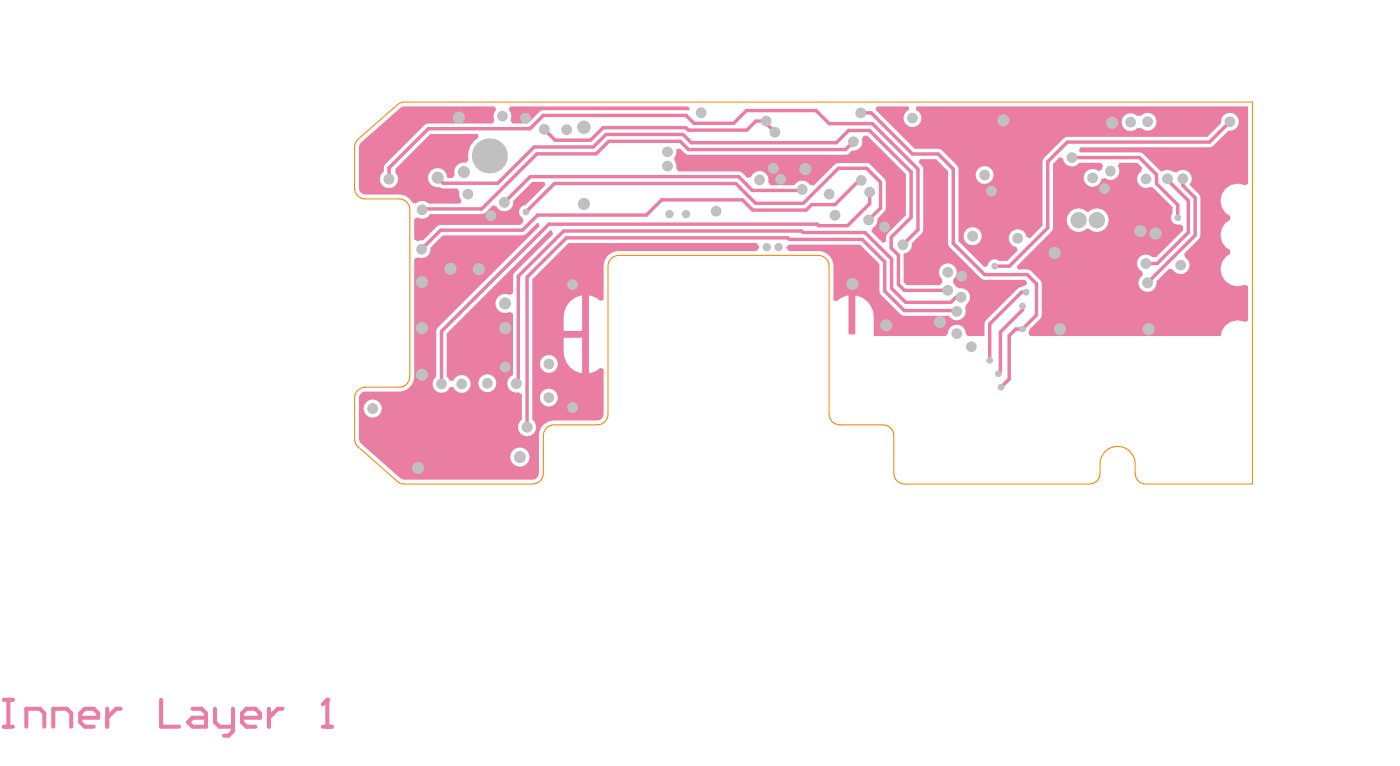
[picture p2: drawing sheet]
<svg xmlns="http://www.w3.org/2000/svg" width="173mm" height="95mm" viewBox="0 0 173 95" stroke-linecap="round" stroke-linejoin="round" font-family="sans-serif">
<path d="M44.2 17.2l4.9-4.3 .5-.3h.3h104.7v47.1h-13.1a1.33 1.33 0 0 1-1.3-1.3 3 3 0 0 0-.8-2.7 2.17 2.17 0 0 0-2.3-.4 2.17 2.17 0 0 0-1.3 2 2.43 2.43 0 0 1-.3 1.9 1.33 1.33 0 0 1-1 .5h-22.8a1.33 1.33 0 0 1-1.3-1.3v-4.6a1.33 1.33 0 0 0-1.4-1.4h-5.3a1.33 1.33 0 0 1-1.3-1.3v-18.2a1.33 1.33 0 0 0-1.4-1.4h-24.6a1.33 1.33 0 0 0-1.3 1.4v18.2a1.33 1.33 0 0 1-1.4 1.3h-5.3a1.33 1.33 0 0 0-1.3 1.4v4.6a1.33 1.33 0 0 1-1.4 1.3h-16.1l-.5-.3-4.9-4.2a1.32 1.32 0 0 1-.4-1v-5.1a1.33 1.33 0 0 1 1.3-1.3h4.2a1.33 1.33 0 0 0 1.3-1.3v-20.6a1.33 1.33 0 0 0-1.3-1.4h-4.2a1.33 1.33 0 0 1-1.3-1.3v-5a1.32 1.32 0 0 1 .4-1z" fill="none" stroke="#fd8300" stroke-width=".12"/>
<g fill="#e97da2">
<path d="M63 13.1h22l.2 .4-.2 .1h-17.9l-.5 .2-1.4 1.4h-2l-.2-.4a1.07 1.07 0 0 0-.2-1.2z"/>
<path d="M51.1 27l.5-.2a1.05 1.05 0 0 0 1.5-.4h6.4l.4-.2 .9-.9 .5 .2a1.09 1.09 0 0 0 1.3 .5 1.09 1.09 0 0 0 .8-1.2l2.3-2.4h1.5l.2 .4-2.5 2.5a.83 .83 0 0 0-.8 .7 .83 .83 0 0 0 .4 .9l.1 .5-.3 .4h-10.1l-2 1.9-.6 .1-.5-.2z"/>
<path d="M44.6 17.6l4.8-4.2 .4-.2 11.3-.1 .2 .5a1.07 1.07 0 0 0-.2 1.2l-.3 .4-8.2 .1-5 5-.2 .2v.7a1.12 1.12 0 0 0-.2 1.6 1.12 1.12 0 0 0 1.6 .1 1.12 1.12 0 0 0 0-1.6v-.4l4.4-4.4h5.8l.1 .5a2.6 2.6 0 0 0-1.3 2.7l-.3 .4a1.15 1.15 0 0 0-1.4 1.4l-.2 .5h-.6a1.19 1.19 0 0 0-1.3-1.3 1.19 1.19 0 0 0-1.1 1.3 1.19 1.19 0 0 0 1.4 1.1l.4 .2h1.8l.2 .4v.3v.4l.3 .3-.2 .4h-3.9a1.08 1.08 0 0 0-1.5 0l-.5-.1a1.88 1.88 0 0 0-1.6-1h-4.2l-.3-.1-.3-.2-.2-.5v-5l.1-.3z"/>
<path d="M97.1 30.5l.3-.3h8.8l2.4 2.4v3.6l2.6 2.6 .4 .2h5.6a1.1 1.1 0 0 0 1.4 .4 1.1 1.1 0 0 0 .6-1.4l.2-.5a1.08 1.08 0 0 0 .3-1.3 1.08 1.08 0 0 0-1.2-.6l-.4-.2-.4-.4v-.5a1.1 1.1 0 0 0 .1-1.6 1.1 1.1 0 0 0-1.6-.1 1.1 1.1 0 0 0 .1 1.6l.1 .5-.4 .3h-4.1l-.3-.4-.1-3.5a1.07 1.07 0 0 0 1.1-1.3l1.2-1.2 .2-.4v-7.5l-.2-.5-.4-.4 .2-.3h2l1.5 1.4v8.9l.1 .5 4.1 4h5.3l.2 .4-.1 .3-1 .4-4 3.9-.1 .5v1.5h-2.1l-.3-.3a1.11 1.11 0 0 0-1.1-1.1 1.11 1.11 0 0 0-1.1 1.1l-.2 .3h-8.9v-2.4a2.65 2.65 0 0 0-2.3-2.6v4.8h-.8v-4.8l-1 .3-.5 .4-.4-.1v-4.2a1.87 1.87 0 0 0-1.9-1.9h-3.6z"/>
<path d="M83.5 18.4l.5-.1 .5 .6 .5 .2h19.4h.3l.5-.5a1.07 1.07 0 0 0 1.2-1.4l.3-.4h.4l4.8 4.7v5.1l-2.3 2.2-.2 .5v.5l-.4 .2-1.4-1.4 .1-.5a1.02 1.02 0 0 0 .6-1.1l1-1.1 .1-3.4-.2-.5-1.9-1.8h-4l-2.8 2.7-.5-.1a1.07 1.07 0 0 0-1.9 .1h-3l-.2-.5a1.1 1.1 0 0 0-.8-1.3 1.1 1.1 0 0 0-1.4 .7l-.4 .2-.6-.7-.5-.1h-7.4l-.3-.5a1.6 1.6 0 0 0-.3-1.1 1.92 1.92 0 0 0 .3-1.2z"/>
<path d="M51.1 32l.5-.3a1.08 1.08 0 0 0 1.1 0 1.08 1.08 0 0 0 .4-1.1l1.6-1.5h9.8l.5-.2 1.4-1.4 .2 .4-12.5 12.5-.2 .5v5.6a1.1 1.1 0 0 0-.1 1.8 1.1 1.1 0 0 0 1.7-.5h.5a1.11 1.11 0 0 0 1.7 .5 1.11 1.11 0 0 0 0-1.8 1.11 1.11 0 0 0-1.7 .5h-.5l-.3-.5v-5.3l12.7-12.8h.2l.2 .5-4.9 4.9-.1 2.4-.4 .2a1.18 1.18 0 0 0-1.7 1.1 1.18 1.18 0 0 0 1.7 1l.4 .2v7.6a1.11 1.11 0 0 0-.6 1.4 1.11 1.11 0 0 0 1.3 .7l.4 .3v3.1a1.11 1.11 0 0 0-.2 1.7 1.11 1.11 0 0 0 1.7 0 1.11 1.11 0 0 0-.2-1.7v-17.3l4.5-4.5h23.2l.3 .4v.2l-.3 .4h-17a1.88 1.88 0 0 0-1.9 1.9v4.1l-.4 .1-.5-.3-.9-.3v9.6l.9-.3 .5-.4 .4 .1v5.8l-.3 .4-.5 .2h-5.3a1.88 1.88 0 0 0-1.9 1.9v4.6l-.1 .5-.5 .3h-16.1l-.4-.2-4.8-4.2-.2-.3-.1-.4v-5l.2-.5 .3-.2 .3-.1h4.2a1.88 1.88 0 0 0 1.8-1.8zM70.4 37.2l-.4 .6-.3 .6-.1 .7v1.7h2.3v-4.3l-1 .3zM66.7 44.9a1.11 1.11 0 0 0 2.2 0 1.11 1.11 0 0 0-2.2 0zM69.6 41.7v1.7a2.64 2.64 0 0 0 2.3 2.7v-4.4zM59.1 47.3a1.11 1.11 0 0 0 2.2 0 1.11 1.11 0 0 0-2.2 0zM66.7 49.1a1.11 1.11 0 0 0 2.2 0 1.11 1.11 0 0 0-2.2 0zM44.9 50.4a1.13 1.13 0 0 0 2.2 0 1.13 1.13 0 0 0-2.2 0zM63 56.4a1.2 1.2 0 0 0 2.4 0 1.2 1.2 0 0 0-2.4 0z"/>
<path d="M108.3 13.1h3.9v.5a1.11 1.11 0 0 0-.4 1.7 1.11 1.11 0 0 0 1.7 0 1.11 1.11 0 0 0-.4-1.7v-.5h41v9.6l-.4 .2a2.12 2.12 0 0 0-2.8 1 2.12 2.12 0 0 0 1 2.8v.4a2.12 2.12 0 0 0-1.2 1.9 2.12 2.12 0 0 0 1.2 1.9v.4a2.12 2.12 0 0 0-1 2.8 2.12 2.12 0 0 0 2.8 1l.4 .2v4.3l-.4 .1a2.08 2.08 0 0 0-3 1.8h-23.5l-.2-.4 .1-.4 1.5-1.6v-4.1l-.2-.4-1.1-1.2-.5-.1h-1.1l-.2-.4 4.5-4.5v-8.2l.8-.8 .5 .2a1.08 1.08 0 0 0 .8 .9 1.08 1.08 0 0 0 1.1-.4h2.8l.2 .4-.2 .4-.4 .2a1.1 1.1 0 0 0-1.7 .3 1.1 1.1 0 0 0 .6 1.6 1.1 1.1 0 0 0 1.5-.9l.4-.1a1.09 1.09 0 0 0 1.5-.1 1.09 1.09 0 0 0 .1-1.4l.2-.4h2.2l.6 .6-.1 .5a1.09 1.09 0 0 0-.4 1.5 1.09 1.09 0 0 0 1.5 .4h.3l2.5 2.5v.7a.84 .84 0 0 0-.1 1 .84 .84 0 0 0 1 .4l.4 .3v.4l-3.4 3.4-.4-.1a1.11 1.11 0 0 0-1.7 .2 1.11 1.11 0 0 0 .4 1.6l.1 .5a1.11 1.11 0 0 0 .1 1.9 1.11 1.11 0 0 0 1.6-1.2l1.6-1.5 .4 .1a1.09 1.09 0 0 0 1.8 .2 1.09 1.09 0 0 0-.3-1.7l-.1-.5 1.8-1.8 .2-.5v-4.8l-1.3-1.4a1.11 1.11 0 0 0-.1-1.5 1.11 1.11 0 0 0-1.5 0l-.5-.1a1.01 1.01 0 0 0-1.2 0l-.3-.1-2.4-2.2-7.5-.1-.2-.2 .2-.4h15.9l.5-.2 1.9-1.9a1.1 1.1 0 0 0 1.3-1 1.1 1.1 0 0 0-1.2-1.2 1.1 1.1 0 0 0-1 1.3l-1.7 1.7h-17.6l-2.7 2.8-.1 8.2-1.5 1.5-.5-.2a1.1 1.1 0 0 0-1.1-.9 1.1 1.1 0 0 0-1 1 1.1 1.1 0 0 0 .9 1.2l.2 .4-1.3 1.3h-1a.84 .84 0 0 0-.9-.1 .84 .84 0 0 0-.5 .7l-.5 .2-3.2-3.2v-8.9l-.1-.5-2.1-2h-3.2l-4.8-4.8zM138.8 14.3a1.11 1.11 0 0 0 0 1.6 1.11 1.11 0 0 0 1.6-.1h.5a1.11 1.11 0 0 0 1.6 0 1.11 1.11 0 0 0 0-1.6 1.11 1.11 0 0 0-1.6 .1h-.5a1.11 1.11 0 0 0-1.6 0zM120.5 21.6a1.11 1.11 0 0 0 2.2 0 1.11 1.11 0 0 0-2.2 0zM132.1 26.1a1.46 1.46 0 0 0 0 2.1 1.46 1.46 0 0 0 2.1 0h.2a1.47 1.47 0 0 0 2.1 0 1.47 1.47 0 0 0 0-2.1 1.47 1.47 0 0 0-2.1 0h-.2a1.47 1.47 0 0 0-2.1 0zM119 29.2a1.13 1.13 0 0 0 2.2 0 1.13 1.13 0 0 0-2.2 0z"/>
</g>
<g fill="none" stroke="#e97da2" stroke-width=".42">
<path d="M65.6 15.7h.1M67.2 16l1.3 1.3h4.4l1.6-1.5h10.2l.3 .3h7.2l1.1-1.2h1.3v.3l1.1 1.1M105.4 17.5l-1 1h-19.4l-1-1.1h-8.8l-1.6 1.6h-7.3l-6.8 6.8h-7.2l-.2 .1M106.3 13.9h1.3l5.1 5.1h3.1l1.9 1.9v9.1l3.9 3.9h5.2l1.2 1.1v3.9l-1.7 1.7h-.9l-.8 .8v5.4l-1 1M132.3 19.5h8.4l2.1 2.1v1.1l2.6 2.6v1.6M151.9 15l-2.6 2.5h-17.5l-2.4 2.5v8.1l-4.8 4.8h-1.8M48 22.1h.1M48 20.7v1.4M48 20.7h.1M48 20.7l4.9-4.8h12.5l1.7-1.7h17.6l1 1h4.9l1.6-1.6h8.6l1.6 1.7h5.3l5.6 5.6v7.5l-1.8 1.8M54 21.9l.7 .7h6.8l4.4-4.5h7.4l1.5-1.5h9.5l1.1 1h17.9l1.5-1.5h2.6l5.1 5.1v5.6l-2.5 2.5v1.3l.9 .9v3.6l.8 .7h5.3M64.9 26.2l3.6-3.6h22.4l2.4 2.5h5.9l4.3-4.3h3.5l1.7 1.7v3.2l-1.5 1.5"/>
<path d="M91.3 23.1h.1M92.2 22.8h.1M99.1 23.4l.1 .1h-6.3l-1.7-1.7h-25.7l-3.2 3.2M106.3 22.3h-.2l-3 3h-2.9l-.7 .6h-6.6l-1.2-1.2h-10l-1.9 1.8h-13.4l-1.9 1.9h-10.1l-2.3 2.4M107.4 23.7v1.4l-2.8 2.8h-3.5l-.2-.2h-33.1l-13.3 13.2v6.5M118.1 38.4l-.1-.1h-6.4l-2.4-2.4v-3.6l-2.7-2.8h-9l-.2-.1h-27.4l-4.8 4.8v18.5M118.7 36.7h-.6l-.7 .6h-5.6l-1.7-1.7v-3.6l-3.3-3.3h-7.6l-.2-.2h-29.4l-5.6 5.6v13l-.3 .2M126.3 37.8v.5l-2.8 2.7v4.9l-.2 .2M126.7 36.1h-.6l-3.9 3.9v4.5M144.2 21.7v.4M144.5 22.6l2.2 2.2v3.9l-3.8 3.8h-1.4M146 22.1v.8l1.6 1.5v4.6l-5.9 5.9"/>
<path d="M118.1 41v.2"/>
</g>
<g fill="none" stroke="#e97da2" stroke-width=".5">
<path d="M.5 86.4h1.1M.5 89.7h1.1M1 86.4v3.3M3.3 89.7v-2.2h1.6l.6 .5v1.7M6.6 89.7v-2.2h1.6l.6 .5v1.7M9.9 88.6h2.2v-.6l-.5-.5h-1.1l-.6 .5v1.1l.6 .6h1.1M13.2 87.5v2.2M14.9 87.5h-.6l-1.1 1.1M19.9 86.4v3.3h2.2M23.8 87.5h1.1l.5 .5v1.7h-1.6l-.6-.6 .6-.5h1.6M26.5 87.5v1.6l.6 .6h1.7M28.8 87.5v2.7l-.6 .6h-.5"/>
<path d="M29.9 88.6h2.2v-.6l-.6-.5h-1.1l-.5 .5v1.1l.5 .6h1.1M33.2 87.5v2.2M34.9 87.5h-.6l-1.1 1.1M39.9 89.7h1.1M40.4 86.4v3.3"/>
</g>
<circle cx="40.4" cy="86.4" r=".25" fill="#e97da2"/>
<path d="M40.4 86.4l-.5 .5" fill="none" stroke="#e97da2" stroke-width=".5"/>
<g fill="#c0c0c0">
<circle cx="103.1" cy="26.6" r=".67"/>
<circle cx="107.2" cy="27.2" r=".67"/>
<circle cx="102.4" cy="24" r=".67"/>
<circle cx="112.7" cy="14.6" r=".67"/>
<circle cx="105.2" cy="35" r=".75"/>
<circle cx="116.1" cy="39.7" r=".75"/>
<circle cx="118.1" cy="41.2" r=".67"/>
<circle cx="84.7" cy="26.4" r=".52"/>
<circle cx="82.7" cy="26.4" r=".52"/>
<circle cx="88.4" cy="26.1" r=".67"/>
<circle cx="96.1" cy="30.5" r=".52"/>
<circle cx="94.7" cy="30.5" r=".52"/>
<circle cx="135.4" cy="27.2" r="1.01"/>
<circle cx="60.6" cy="26.6" r=".67"/>
<circle cx="72.1" cy="15.7" r=".83"/>
<circle cx="64.9" cy="14.6" r=".67"/>
<circle cx="70.7" cy="35.1" r=".67"/>
<circle cx="82.4" cy="18.7" r=".67"/>
<circle cx="82.4" cy="20.5" r=".67"/>
<circle cx="144.2" cy="22.1" r=".67"/>
<circle cx="141.5" cy="22.1" r=".67"/>
<circle cx="146" cy="22.1" r=".67"/>
<circle cx="137.1" cy="21.1" r=".67"/>
<circle cx="136.4" cy="23.3" r=".67"/>
<circle cx="137.3" cy="15.2" r=".75"/>
<circle cx="109.2" cy="28" r=".67"/>
<circle cx="106.3" cy="22.3" r=".67"/>
<circle cx="94.6" cy="14.9" r=".67"/>
<circle cx="122.4" cy="23.6" r=".67"/>
<circle cx="107.4" cy="23.7" r=".67"/>
<circle cx="106.3" cy="13.9" r=".67"/>
<circle cx="105.4" cy="17.5" r=".67"/>
<circle cx="122.8" cy="32.9" r=".42"/>
<circle cx="132.3" cy="19.5" r=".67"/>
<circle cx="139.6" cy="15.1" r=".67"/>
<circle cx="141.7" cy="15" r=".67"/>
<circle cx="111.5" cy="30.2" r=".67"/>
<circle cx="72.1" cy="25.2" r=".75"/>
<circle cx="119.9" cy="42.8" r=".67"/>
<circle cx="130.2" cy="31.2" r=".75"/>
<circle cx="145.4" cy="26.9" r=".42"/>
<circle cx="99.1" cy="23.4" r=".67"/>
<circle cx="117" cy="33.6" r=".67"/>
<circle cx="134.9" cy="22" r=".67"/>
<circle cx="121.6" cy="21.6" r=".67"/>
<circle cx="133.2" cy="27.2" r="1.01"/>
<circle cx="142.7" cy="28.8" r=".75"/>
<circle cx="151.9" cy="15" r=".67"/>
<circle cx="62" cy="14.3" r=".67"/>
<circle cx="52.1" cy="46.3" r=".75"/>
<circle cx="56.7" cy="14.5" r=".75"/>
<circle cx="59.1" cy="33.2" r=".75"/>
<circle cx="55.6" cy="33.2" r=".75"/>
<circle cx="109.4" cy="40.2" r=".75"/>
<circle cx="123.6" cy="47.8" r=".42"/>
<circle cx="130.9" cy="40.6" r=".75"/>
<circle cx="126.3" cy="40.6" r=".42"/>
<circle cx="123.3" cy="46.1" r=".42"/>
<circle cx="126.3" cy="37.8" r=".42"/>
<circle cx="122.2" cy="44.5" r=".42"/>
<circle cx="125.7" cy="29.4" r=".67"/>
<circle cx="126.7" cy="36.1" r=".42"/>
<circle cx="67.8" cy="44.9" r=".67"/>
<circle cx="52.1" cy="30.8" r=".67"/>
<circle cx="52.1" cy="34.8" r=".75"/>
<circle cx="52.1" cy="25.9" r=".67"/>
<circle cx="96.4" cy="22.1" r=".67"/>
<circle cx="99.4" cy="20.9" r=".75"/>
<circle cx="67.2" cy="16" r=".67"/>
<circle cx="70" cy="16" r=".67"/>
<circle cx="67.8" cy="49.1" r=".67"/>
<circle cx="62.4" cy="40.5" r=".75"/>
<circle cx="60.2" cy="47.3" r=".67"/>
<circle cx="57" cy="47.4" r=".67"/>
<circle cx="62.4" cy="37.5" r=".75"/>
<circle cx="93.8" cy="22.2" r=".67"/>
<circle cx="95.5" cy="20.8" r=".67"/>
<circle cx="62.3" cy="25" r=".67"/>
<circle cx="57.8" cy="24" r=".67"/>
<circle cx="86.6" cy="13.9" r=".67"/>
<circle cx="64.9" cy="26.2" r=".42"/>
<circle cx="95.7" cy="16.3" r=".67"/>
<circle cx="145.8" cy="32.7" r=".67"/>
<circle cx="118.7" cy="36.7" r=".67"/>
<circle cx="117" cy="35.8" r=".67"/>
<circle cx="52.1" cy="40.5" r=".75"/>
<circle cx="141.8" cy="40.6" r=".75"/>
<circle cx="140.8" cy="28.5" r=".75"/>
<circle cx="141.7" cy="34.9" r=".68"/>
<circle cx="141.5" cy="32.5" r=".67"/>
<circle cx="118.8" cy="34.1" r=".67"/>
<circle cx="118.1" cy="38.4" r=".67"/>
<circle cx="123.9" cy="14.9" r=".75"/>
<circle cx="64.2" cy="56.4" r=".75"/>
<circle cx="46" cy="50.4" r=".68"/>
<circle cx="54.5" cy="47.4" r=".67"/>
<circle cx="51.6" cy="57.8" r=".75"/>
<circle cx="54" cy="21.9" r=".75"/>
<circle cx="57.3" cy="21.2" r=".75"/>
<circle cx="65.1" cy="52.7" r=".68"/>
<circle cx="63.7" cy="47.3" r=".68"/>
<circle cx="70.7" cy="50.3" r=".67"/>
<circle cx="62.4" cy="45.3" r=".67"/>
<circle cx="120.1" cy="29.2" r=".68"/>
<circle cx="48" cy="22.1" r=".68"/>
<circle cx="60.4" cy="19.2" r="2.16"/>
</g>
</svg>
